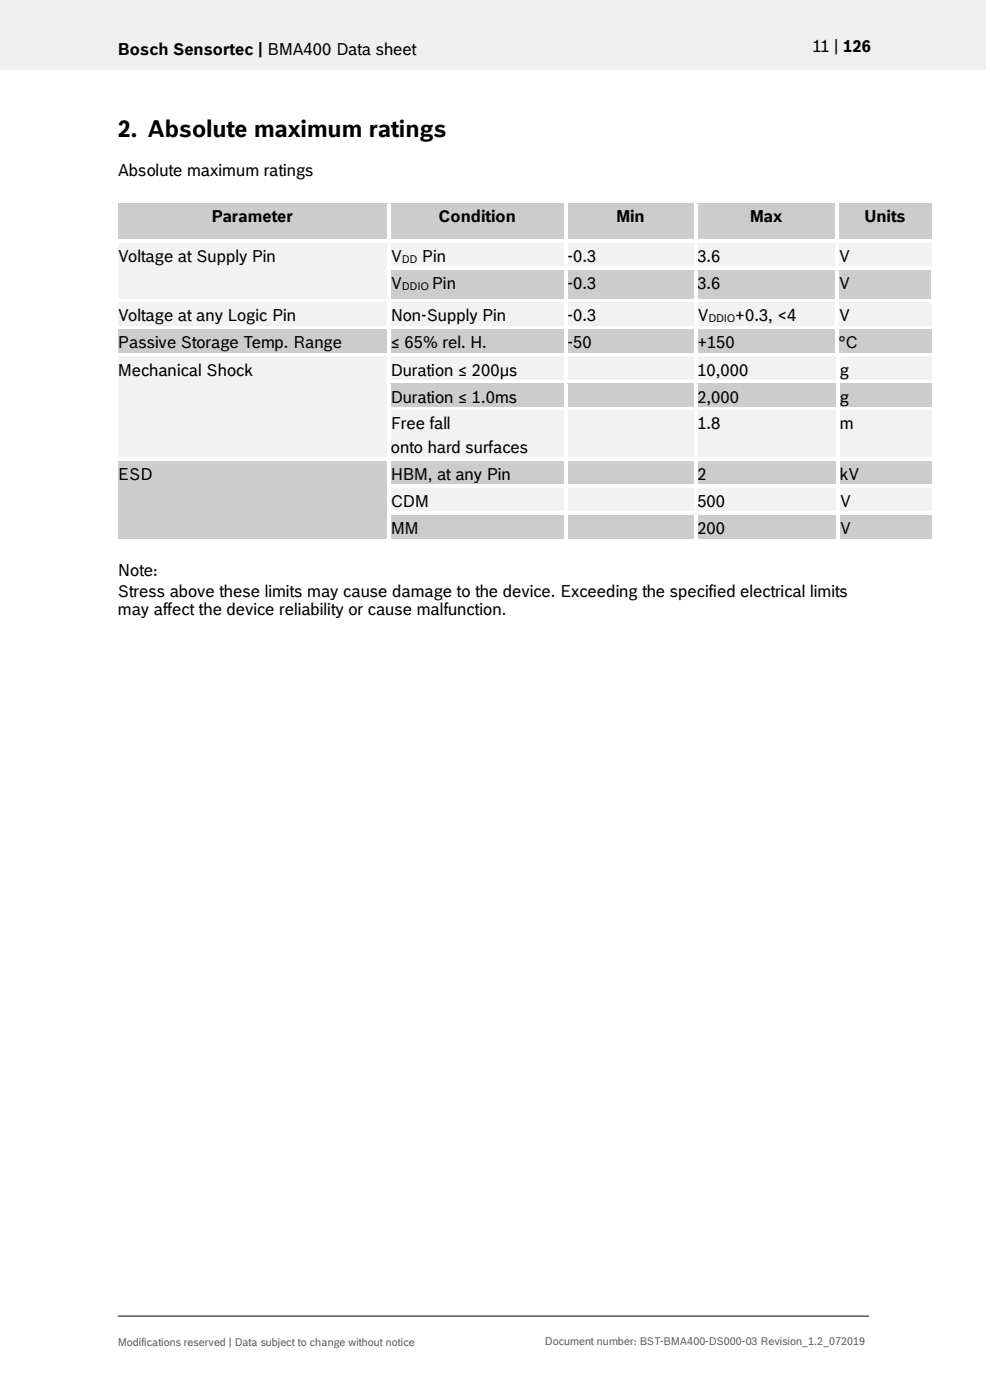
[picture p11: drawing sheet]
<svg xmlns="http://www.w3.org/2000/svg" width="210mm" height="297mm" viewBox="0 0 210 297" stroke-linecap="round" stroke-linejoin="round" font-family="sans-serif">
<defs><g id="words">
<text font-size="5" x="25" y="29">2. Absolute maximum ratings</text>
<g font-size="3.5">
<text x="25" y="11.6">Bosch Sensortec | BMA400 Data sheet</text>
<text x="172.4" y="11">11 | 126</text>
<text x="25" y="37.4">Absolute maximum ratings</text>
<text x="44.9" y="47.2">Parameter</text>
<text x="93" y="47.2">Condition</text>
<text x="130.8" y="47.2">Min</text>
<text x="159.1" y="47.2">Max</text>
<text x="183.4" y="47.2">Units</text>
<text x="25" y="55.5">Voltage at Supply Pin</text>
<text x="82.9" y="55.5">V</text>
<text x="89.5" y="55.5">Pin</text>
<text x="120.4" y="55.5">-0.3</text>
<text x="147.9" y="55.5">3.6</text>
<text x="178" y="55.5">V</text>
<text x="82.9" y="61.3">V</text>
<text x="91.6" y="61.3">Pin</text>
<text x="120.4" y="61.3">-0.3</text>
<text x="147.9" y="61.3">3.6</text>
<text x="178" y="61.3">V</text>
<text x="25" y="68.2">Voltage at any Logic Pin</text>
<text x="82.9" y="68.2">Non-Supply Pin</text>
<text x="120.4" y="68.2">-0.3</text>
<text x="147.9" y="68.2">V</text>
<text x="156" y="68.2">+0.3, &lt;4</text>
<text x="178" y="68.2">V</text>
<text x="25" y="73.9">Passive Storage Temp. Range</text>
<text x="82.9" y="73.9">≤ 65% rel. H.</text>
<text x="120.4" y="73.9">-50</text>
<text x="147.9" y="73.9">+150</text>
<text x="178" y="73.9">°C</text>
<text x="25" y="79.7">Mechanical Shock</text>
<text x="82.9" y="79.7">Duration ≤ 200µs</text>
<text x="147.9" y="79.7">10,000</text>
<text x="178.2" y="79.7">g</text>
<text x="82.9" y="85.4">Duration ≤ 1.0ms</text>
<text x="147.9" y="85.4">2,000</text>
<text x="178.2" y="85.4">g</text>
<text x="82.9" y="91.1">Free fall</text>
<text x="147.9" y="91.1">1.8</text>
<text x="178.2" y="91.1">m</text>
<text x="25" y="101.8">ESD</text>
<text x="82.9" y="96.1">onto hard surfaces</text>
<text x="82.9" y="101.8">HBM, at any Pin</text>
<text x="147.9" y="101.8">2</text>
<text x="178.2" y="101.8">kV</text>
<text x="82.9" y="107.5">CDM</text>
<text x="147.9" y="107.5">500</text>
<text x="178.2" y="107.5">V</text>
<text x="82.9" y="113.3">MM</text>
<text x="147.9" y="113.3">200</text>
<text x="178.2" y="113.3">V</text>
<text x="25" y="122.3">Note:</text>
<text x="25" y="126.6">Stress above these limits may cause damage to the device. Exceeding the specified electrical limits</text>
<text x="25" y="130.6">may affect the device reliability or cause malfunction.</text>
</g>
<g font-size="2.3">
<text x="85.2" y="55.7">DD</text>
<text x="85.2" y="61.5">DDIO</text>
<text x="150.3" y="68.4">DDIO</text>
</g>
<g font-size="2.3" fill="#535f6b">
<text x="25" y="285.5">Modifications reserved | Data subject to change without notice</text>
<text x="115.6" y="285.3">Document number: BST-BMA400-DS000-03 Revision_1.2_072019</text>
</g>
</g></defs>
<path d="M-.1 0h209.2v14.8h-209.2z" fill-rule="evenodd" fill="#efeff0"/>
<path d="M25 279.2h159.4" fill="none" stroke="#000" stroke-width=".21"/>
<g fill="#ccc">
<path d="M25 43.2h57.1v7.6h-57.1z" fill-rule="evenodd"/>
<path d="M25 43.2h57.1v4.9h-57.1z" fill-rule="evenodd"/>
<path d="M82.9 43.2h36.7v7.6h-36.7z" fill-rule="evenodd"/>
<path d="M82.9 43.2h36.7v4.9h-36.7z" fill-rule="evenodd"/>
<path d="M120.4 43.2h26.7v7.6h-26.7z" fill-rule="evenodd"/>
<path d="M120.4 43.2h26.7v4.9h-26.7z" fill-rule="evenodd"/>
<path d="M147.9 43.2h29.3v7.6h-29.3z" fill-rule="evenodd"/>
<path d="M147.9 43.2h29.3v4.9h-29.3z" fill-rule="evenodd"/>
<path d="M178 43.2h19.6v7.6h-19.6z" fill-rule="evenodd"/>
<path d="M178 43.2h19.6v4.9h-19.6z" fill-rule="evenodd"/>
</g>
<g fill="#fff">
<path d="M82.1 43.2h.8v7.6h-.8z" fill-rule="evenodd"/>
<path d="M119.7 43.2h.7v7.6h-.7z" fill-rule="evenodd"/>
<path d="M147.2 43.2h.7v7.6h-.7z" fill-rule="evenodd"/>
<path d="M177.2 43.2h.8v7.6h-.8z" fill-rule="evenodd"/>
</g>
<g fill="#f2f2f2">
<path d="M25 51.6h57.1v11.8h-57.1z" fill-rule="evenodd"/>
<path d="M25 51.6h57.1v4.9h-57.1z" fill-rule="evenodd"/>
<path d="M82.9 51.6h36.7v4.9h-36.7z" fill-rule="evenodd"/>
<path d="M82.9 51.6h36.7v4.9h-36.7z" fill-rule="evenodd"/>
<path d="M120.4 51.6h26.7v4.9h-26.7z" fill-rule="evenodd"/>
<path d="M120.4 51.6h26.7v4.9h-26.7z" fill-rule="evenodd"/>
<path d="M147.9 51.6h29.3v4.9h-29.3z" fill-rule="evenodd"/>
<path d="M147.9 51.6h29.3v4.9h-29.3z" fill-rule="evenodd"/>
<path d="M178 51.6h19.6v4.9h-19.6z" fill-rule="evenodd"/>
<path d="M178 51.6h19.6v4.9h-19.6z" fill-rule="evenodd"/>
</g>
<path d="M25 50.8h57.1v.8h-57.1z" fill-rule="evenodd" fill="#fff"/>
<path d="M25 51.6h57.1" fill="none" stroke="#f2f2f2" stroke-width=".21"/>
<g fill="#fff">
<path d="M82.1 50.8h.8v.8h-.8z" fill-rule="evenodd"/>
<path d="M82.9 50.8h36.8v.8h-36.8z" fill-rule="evenodd"/>
</g>
<path d="M82.9 51.6h36.8" fill="none" stroke="#f2f2f2" stroke-width=".21"/>
<g fill="#fff">
<path d="M119.7 50.8h.7v.8h-.7z" fill-rule="evenodd"/>
<path d="M120.4 50.8h26.8v.8h-26.8z" fill-rule="evenodd"/>
</g>
<path d="M120.4 51.6h26.8" fill="none" stroke="#f2f2f2" stroke-width=".21"/>
<g fill="#fff">
<path d="M147.2 50.8h.7v.8h-.7z" fill-rule="evenodd"/>
<path d="M147.9 50.8h29.3v.8h-29.3z" fill-rule="evenodd"/>
</g>
<path d="M147.9 51.6h29.3" fill="none" stroke="#f2f2f2" stroke-width=".21"/>
<g fill="#fff">
<path d="M177.2 50.8h.8v.8h-.8z" fill-rule="evenodd"/>
<path d="M178 50.8h19.6v.8h-19.6z" fill-rule="evenodd"/>
</g>
<path d="M178 51.6h19.6" fill="none" stroke="#f2f2f2" stroke-width=".21"/>
<g fill="#fff">
<path d="M82.1 51.6h.8v4.9h-.8z" fill-rule="evenodd"/>
<path d="M119.7 51.6h.7v4.9h-.7z" fill-rule="evenodd"/>
<path d="M147.2 51.6h.7v4.9h-.7z" fill-rule="evenodd"/>
<path d="M177.2 51.6h.8v4.9h-.8z" fill-rule="evenodd"/>
</g>
<g fill="#ccc">
<path d="M82.9 57.3h36.7v6.1h-36.7z" fill-rule="evenodd"/>
<path d="M82.9 57.3h36.7v5h-36.7z" fill-rule="evenodd"/>
<path d="M120.4 57.3h26.7v6.1h-26.7z" fill-rule="evenodd"/>
<path d="M120.4 57.3h26.7v5h-26.7z" fill-rule="evenodd"/>
<path d="M147.9 57.3h29.3v6.1h-29.3z" fill-rule="evenodd"/>
<path d="M147.9 57.3h29.3v5h-29.3z" fill-rule="evenodd"/>
<path d="M178 57.3h19.4v6.1h-19.4z" fill-rule="evenodd"/>
<path d="M178 57.3h19.4v5h-19.4z" fill-rule="evenodd"/>
</g>
<g fill="#fff">
<path d="M82.1 56.5h.8v.8h-.8z" fill-rule="evenodd"/>
<path d="M82.9 56.5h36.8v.8h-36.8z" fill-rule="evenodd"/>
</g>
<path d="M82.9 57.3h36.8" fill="none" stroke="#ccc" stroke-width=".21"/>
<g fill="#fff">
<path d="M119.7 56.5h.7v.8h-.7z" fill-rule="evenodd"/>
<path d="M120.4 56.5h26.8v.8h-26.8z" fill-rule="evenodd"/>
</g>
<path d="M120.4 57.3h26.8" fill="none" stroke="#ccc" stroke-width=".21"/>
<g fill="#fff">
<path d="M147.2 56.5h.7v.8h-.7z" fill-rule="evenodd"/>
<path d="M147.9 56.5h29.3v.8h-29.3z" fill-rule="evenodd"/>
</g>
<path d="M147.9 57.3h29.3" fill="none" stroke="#ccc" stroke-width=".21"/>
<g fill="#fff">
<path d="M177.2 56.5h.8v.8h-.8z" fill-rule="evenodd"/>
<path d="M178 56.5h19.4v.8h-19.4z" fill-rule="evenodd"/>
</g>
<path d="M178 57.3h19.4" fill="none" stroke="#ccc" stroke-width=".21"/>
<g fill="#fff">
<path d="M197.4 56.5h.7v.8h-.7z" fill-rule="evenodd"/>
<path d="M82.1 57.3h.8v6.1h-.8z" fill-rule="evenodd"/>
<path d="M119.7 57.3h.7v6.1h-.7z" fill-rule="evenodd"/>
<path d="M147.2 57.3h.7v6.1h-.7z" fill-rule="evenodd"/>
<path d="M177.2 57.3h.8v6.1h-.8z" fill-rule="evenodd"/>
</g>
<g fill="#f2f2f2">
<path d="M25 64.2h57.1v5h-57.1z" fill-rule="evenodd"/>
<path d="M25 64.2h57.1v5h-57.1z" fill-rule="evenodd"/>
<path d="M82.9 64.2h36.7v5h-36.7z" fill-rule="evenodd"/>
<path d="M82.9 64.2h36.7v5h-36.7z" fill-rule="evenodd"/>
<path d="M120.4 64.2h26.7v5h-26.7z" fill-rule="evenodd"/>
<path d="M120.4 64.2h26.7v5h-26.7z" fill-rule="evenodd"/>
<path d="M147.9 64.2h29.3v5h-29.3z" fill-rule="evenodd"/>
<path d="M147.9 64.2h29.3v5h-29.3z" fill-rule="evenodd"/>
<path d="M178 64.2h19.6v5h-19.6z" fill-rule="evenodd"/>
<path d="M178 64.2h19.6v5h-19.6z" fill-rule="evenodd"/>
</g>
<path d="M25 63.4h57.1v.8h-57.1z" fill-rule="evenodd" fill="#fff"/>
<path d="M25 64.2h57.1" fill="none" stroke="#f2f2f2" stroke-width=".21"/>
<g fill="#fff">
<path d="M82.1 63.4h.8v.8h-.8z" fill-rule="evenodd"/>
<path d="M82.9 63.4h36.8v.8h-36.8z" fill-rule="evenodd"/>
</g>
<path d="M82.9 64.2h36.8" fill="none" stroke="#f2f2f2" stroke-width=".21"/>
<g fill="#fff">
<path d="M119.7 63.4h.7v.8h-.7z" fill-rule="evenodd"/>
<path d="M120.4 63.4h26.8v.8h-26.8z" fill-rule="evenodd"/>
</g>
<path d="M120.4 64.2h26.8" fill="none" stroke="#f2f2f2" stroke-width=".21"/>
<g fill="#fff">
<path d="M147.2 63.4h.7v.8h-.7z" fill-rule="evenodd"/>
<path d="M147.9 63.4h29.3v.8h-29.3z" fill-rule="evenodd"/>
</g>
<path d="M147.9 64.2h29.3" fill="none" stroke="#f2f2f2" stroke-width=".21"/>
<g fill="#fff">
<path d="M177.2 63.4h.8v.8h-.8z" fill-rule="evenodd"/>
<path d="M178 63.4h19.4v.8h-19.4z" fill-rule="evenodd"/>
</g>
<path d="M178 64.2h19.4" fill="none" stroke="#f2f2f2" stroke-width=".21"/>
<path d="M197.4 64.2h.7z" fill-rule="evenodd" fill="#f2f2f2"/>
<g fill="#fff">
<path d="M197.4 63.4h.7v.8h-.7z" fill-rule="evenodd"/>
<path d="M82.1 64.2h.8v5h-.8z" fill-rule="evenodd"/>
<path d="M119.7 64.2h.7v5h-.7z" fill-rule="evenodd"/>
<path d="M147.2 64.2h.7v5h-.7z" fill-rule="evenodd"/>
<path d="M177.2 64.2h.8v5h-.8z" fill-rule="evenodd"/>
</g>
<g fill="#ccc">
<path d="M25 69.9h57.1v5h-57.1z" fill-rule="evenodd"/>
<path d="M25 69.9h57.1v5h-57.1z" fill-rule="evenodd"/>
<path d="M82.9 69.9h36.7v5h-36.7z" fill-rule="evenodd"/>
<path d="M82.9 69.9h36.7v5h-36.7z" fill-rule="evenodd"/>
<path d="M120.4 69.9h26.7v5h-26.7z" fill-rule="evenodd"/>
<path d="M120.4 69.9h26.7v5h-26.7z" fill-rule="evenodd"/>
<path d="M147.9 69.9h29.3v5h-29.3z" fill-rule="evenodd"/>
<path d="M147.9 69.9h29.3v5h-29.3z" fill-rule="evenodd"/>
<path d="M178 69.9h19.6v5h-19.6z" fill-rule="evenodd"/>
<path d="M178 69.9h19.6v5h-19.6z" fill-rule="evenodd"/>
</g>
<path d="M25 69.2h57.1v.7h-57.1z" fill-rule="evenodd" fill="#fff"/>
<path d="M25 70h57.1" fill="none" stroke="#ccc" stroke-width=".21"/>
<g fill="#fff">
<path d="M82.1 69.2h.8v.8h-.8z" fill-rule="evenodd"/>
<path d="M82.9 69.2h36.8v.7h-36.8z" fill-rule="evenodd"/>
</g>
<path d="M82.9 70h36.8" fill="none" stroke="#ccc" stroke-width=".21"/>
<g fill="#fff">
<path d="M119.7 69.2h.7v.8h-.7z" fill-rule="evenodd"/>
<path d="M120.4 69.2h26.8v.7h-26.8z" fill-rule="evenodd"/>
</g>
<path d="M120.4 70h26.8" fill="none" stroke="#ccc" stroke-width=".21"/>
<g fill="#fff">
<path d="M147.2 69.2h.7v.8h-.7z" fill-rule="evenodd"/>
<path d="M147.9 69.2h29.3v.7h-29.3z" fill-rule="evenodd"/>
</g>
<path d="M147.9 70h29.3" fill="none" stroke="#ccc" stroke-width=".21"/>
<g fill="#fff">
<path d="M177.2 69.2h.8v.8h-.8z" fill-rule="evenodd"/>
<path d="M178 69.2h19.6v.7h-19.6z" fill-rule="evenodd"/>
</g>
<path d="M178 70h19.6" fill="none" stroke="#ccc" stroke-width=".21"/>
<g fill="#fff">
<path d="M82.1 70h.8v4.9h-.8z" fill-rule="evenodd"/>
<path d="M119.7 70h.7v4.9h-.7z" fill-rule="evenodd"/>
<path d="M147.2 70h.7v4.9h-.7z" fill-rule="evenodd"/>
<path d="M177.2 70h.8v4.9h-.8z" fill-rule="evenodd"/>
</g>
<g fill="#f2f2f2">
<path d="M25 75.7h57.1v21.3h-57.1z" fill-rule="evenodd"/>
<path d="M25 75.7h57.1v5h-57.1z" fill-rule="evenodd"/>
<path d="M82.9 75.7h36.7v5h-36.7z" fill-rule="evenodd"/>
<path d="M82.9 75.7h36.7v5h-36.7z" fill-rule="evenodd"/>
<path d="M120.4 75.7h26.7v5h-26.7z" fill-rule="evenodd"/>
<path d="M120.4 75.7h26.7v5h-26.7z" fill-rule="evenodd"/>
<path d="M147.9 75.7h29.5v5h-29.5z" fill-rule="evenodd"/>
<path d="M147.9 75.7h29.5v5h-29.5z" fill-rule="evenodd"/>
<path d="M178.2 75.7h19.4v5h-19.4z" fill-rule="evenodd"/>
<path d="M178.2 75.7h19.4v5h-19.4z" fill-rule="evenodd"/>
</g>
<path d="M25 74.9h57.1v.8h-57.1z" fill-rule="evenodd" fill="#fff"/>
<path d="M25 75.7h57.1" fill="none" stroke="#f2f2f2" stroke-width=".21"/>
<g fill="#fff">
<path d="M82.1 74.9h.8v.8h-.8z" fill-rule="evenodd"/>
<path d="M82.9 74.9h36.8v.8h-36.8z" fill-rule="evenodd"/>
</g>
<path d="M82.9 75.7h36.8" fill="none" stroke="#f2f2f2" stroke-width=".21"/>
<g fill="#fff">
<path d="M119.7 74.9h.7v.8h-.7z" fill-rule="evenodd"/>
<path d="M120.4 74.9h26.8v.8h-26.8z" fill-rule="evenodd"/>
</g>
<path d="M120.4 75.7h26.8" fill="none" stroke="#f2f2f2" stroke-width=".21"/>
<g fill="#fff">
<path d="M147.2 74.9h.7v.8h-.7z" fill-rule="evenodd"/>
<path d="M147.9 74.9h29.3v.8h-29.3z" fill-rule="evenodd"/>
</g>
<path d="M147.9 75.7h29.3" fill="none" stroke="#f2f2f2" stroke-width=".21"/>
<path d="M177.2 75.7h.2z" fill-rule="evenodd" fill="#f2f2f2"/>
<g fill="#fff">
<path d="M177.4 75.7h.8z" fill-rule="evenodd"/>
<path d="M177.2 74.9h.8v.8h-.8z" fill-rule="evenodd"/>
</g>
<path d="M178 75.7h.7z" fill-rule="evenodd" fill="#f2f2f2"/>
<g fill="#fff">
<path d="M178 74.9h.7v.8h-.7z" fill-rule="evenodd"/>
<path d="M178.7 74.9h18.9v.8h-18.9z" fill-rule="evenodd"/>
</g>
<path d="M178.7 75.7h18.9" fill="none" stroke="#f2f2f2" stroke-width=".21"/>
<g fill="#fff">
<path d="M82.1 75.7h.8v5h-.8z" fill-rule="evenodd"/>
<path d="M119.7 75.7h.7v5h-.7z" fill-rule="evenodd"/>
<path d="M147.2 75.7h.7v5h-.7z" fill-rule="evenodd"/>
<path d="M177.4 75.7h.8v5h-.8z" fill-rule="evenodd"/>
</g>
<g fill="#ccc">
<path d="M82.9 81.4h36.7v5h-36.7z" fill-rule="evenodd"/>
<path d="M82.9 81.4h36.7v5h-36.7z" fill-rule="evenodd"/>
<path d="M120.4 81.4h26.7v5h-26.7z" fill-rule="evenodd"/>
<path d="M120.4 81.4h26.7v5h-26.7z" fill-rule="evenodd"/>
<path d="M147.9 81.4h29.5v5h-29.5z" fill-rule="evenodd"/>
<path d="M147.9 81.4h29.5v5h-29.5z" fill-rule="evenodd"/>
<path d="M178.2 81.4h19.4v5h-19.4z" fill-rule="evenodd"/>
<path d="M178.2 81.4h19.4v5h-19.4z" fill-rule="evenodd"/>
</g>
<g fill="#fff">
<path d="M82.1 80.7h.8v.8h-.8z" fill-rule="evenodd"/>
<path d="M82.9 80.7h36.8v.7h-36.8z" fill-rule="evenodd"/>
</g>
<path d="M82.9 81.4h36.8" fill="none" stroke="#ccc" stroke-width=".21"/>
<g fill="#fff">
<path d="M119.7 80.7h.7v.8h-.7z" fill-rule="evenodd"/>
<path d="M120.4 80.7h26.8v.7h-26.8z" fill-rule="evenodd"/>
</g>
<path d="M120.4 81.4h26.8" fill="none" stroke="#ccc" stroke-width=".21"/>
<g fill="#fff">
<path d="M147.2 80.7h.7v.8h-.7z" fill-rule="evenodd"/>
<path d="M147.9 80.7h29.5v.7h-29.5z" fill-rule="evenodd"/>
</g>
<path d="M147.9 81.4h29.5" fill="none" stroke="#ccc" stroke-width=".21"/>
<g fill="#fff">
<path d="M177.4 80.7h.8v.8h-.8z" fill-rule="evenodd"/>
<path d="M178.2 80.7h19.4v.7h-19.4z" fill-rule="evenodd"/>
</g>
<path d="M178.2 81.4h19.4" fill="none" stroke="#ccc" stroke-width=".21"/>
<g fill="#fff">
<path d="M82.1 81.5h.8v4.9h-.8z" fill-rule="evenodd"/>
<path d="M119.7 81.5h.7v4.9h-.7z" fill-rule="evenodd"/>
<path d="M147.2 81.5h.7v4.9h-.7z" fill-rule="evenodd"/>
<path d="M177.4 81.5h.8v4.9h-.8z" fill-rule="evenodd"/>
</g>
<g fill="#f2f2f2">
<path d="M82.9 87.2h36.7v9.8h-36.7z" fill-rule="evenodd"/>
<path d="M82.9 87.2h36.7v4.9h-36.7z" fill-rule="evenodd"/>
<path d="M82.9 92.1h36.7v4.9h-36.7z" fill-rule="evenodd"/>
<path d="M120.4 87.2h26.7v9.8h-26.7z" fill-rule="evenodd"/>
<path d="M120.4 87.2h26.7v4.9h-26.7z" fill-rule="evenodd"/>
<path d="M147.9 87.2h29.5v9.8h-29.5z" fill-rule="evenodd"/>
<path d="M147.9 87.2h29.5v4.9h-29.5z" fill-rule="evenodd"/>
<path d="M178.2 87.2h19.4v9.8h-19.4z" fill-rule="evenodd"/>
<path d="M178.2 87.2h19.4v4.9h-19.4z" fill-rule="evenodd"/>
</g>
<g fill="#fff">
<path d="M82.1 86.4h.8v.8h-.8z" fill-rule="evenodd"/>
<path d="M82.9 86.4h36.8v.7h-36.8z" fill-rule="evenodd"/>
</g>
<path d="M82.9 87.2h36.8" fill="none" stroke="#f2f2f2" stroke-width=".21"/>
<g fill="#fff">
<path d="M119.7 86.4h.7v.8h-.7z" fill-rule="evenodd"/>
<path d="M120.4 86.4h26.8v.7h-26.8z" fill-rule="evenodd"/>
</g>
<path d="M120.4 87.2h26.8" fill="none" stroke="#f2f2f2" stroke-width=".21"/>
<g fill="#fff">
<path d="M147.2 86.4h.7v.8h-.7z" fill-rule="evenodd"/>
<path d="M147.9 86.4h29.5v.7h-29.5z" fill-rule="evenodd"/>
</g>
<path d="M147.9 87.2h29.5" fill="none" stroke="#f2f2f2" stroke-width=".21"/>
<g fill="#fff">
<path d="M177.4 86.4h.8v.8h-.8z" fill-rule="evenodd"/>
<path d="M178.2 86.4h19.4v.7h-19.4z" fill-rule="evenodd"/>
</g>
<path d="M178.2 87.2h19.4" fill="none" stroke="#f2f2f2" stroke-width=".21"/>
<g fill="#fff">
<path d="M82.1 87.2h.8v9.8h-.8z" fill-rule="evenodd"/>
<path d="M119.7 87.2h.7v9.8h-.7z" fill-rule="evenodd"/>
<path d="M147.2 87.2h.7v9.8h-.7z" fill-rule="evenodd"/>
<path d="M177.4 87.2h.8v9.8h-.8z" fill-rule="evenodd"/>
</g>
<g fill="#ccc">
<path d="M25 97.8h57.1v16.4h-57.1z" fill-rule="evenodd"/>
<path d="M25 97.8h57.1v5h-57.1z" fill-rule="evenodd"/>
<path d="M82.9 97.8h36.7v5h-36.7z" fill-rule="evenodd"/>
<path d="M82.9 97.8h36.7v5h-36.7z" fill-rule="evenodd"/>
<path d="M120.4 97.8h26.7v5h-26.7z" fill-rule="evenodd"/>
<path d="M120.4 97.8h26.7v5h-26.7z" fill-rule="evenodd"/>
<path d="M147.9 97.8h29.5v5h-29.5z" fill-rule="evenodd"/>
<path d="M147.9 97.8h29.5v5h-29.5z" fill-rule="evenodd"/>
<path d="M178.2 97.8h19.4v5h-19.4z" fill-rule="evenodd"/>
<path d="M178.2 97.8h19.4v5h-19.4z" fill-rule="evenodd"/>
</g>
<path d="M25 97h57.1v.8h-57.1z" fill-rule="evenodd" fill="#fff"/>
<path d="M25 97.8h57.1" fill="none" stroke="#ccc" stroke-width=".21"/>
<g fill="#fff">
<path d="M82.1 97h.8v.8h-.8z" fill-rule="evenodd"/>
<path d="M82.9 97h36.8v.8h-36.8z" fill-rule="evenodd"/>
</g>
<path d="M82.9 97.8h36.8" fill="none" stroke="#ccc" stroke-width=".21"/>
<g fill="#fff">
<path d="M119.7 97h.7v.8h-.7z" fill-rule="evenodd"/>
<path d="M120.4 97h26.8v.8h-26.8z" fill-rule="evenodd"/>
</g>
<path d="M120.4 97.8h26.8" fill="none" stroke="#ccc" stroke-width=".21"/>
<g fill="#fff">
<path d="M147.2 97h.7v.8h-.7z" fill-rule="evenodd"/>
<path d="M147.9 97h29.5v.8h-29.5z" fill-rule="evenodd"/>
</g>
<path d="M147.9 97.8h29.5" fill="none" stroke="#ccc" stroke-width=".21"/>
<g fill="#fff">
<path d="M177.4 97h.8v.8h-.8z" fill-rule="evenodd"/>
<path d="M178.2 97h19.4v.8h-19.4z" fill-rule="evenodd"/>
</g>
<path d="M178.2 97.8h19.4" fill="none" stroke="#ccc" stroke-width=".21"/>
<g fill="#fff">
<path d="M82.1 97.8h.8v5h-.8z" fill-rule="evenodd"/>
<path d="M119.7 97.8h.7v5h-.7z" fill-rule="evenodd"/>
<path d="M147.2 97.8h.7v5h-.7z" fill-rule="evenodd"/>
<path d="M177.4 97.8h.8v5h-.8z" fill-rule="evenodd"/>
</g>
<g fill="#f2f2f2">
<path d="M82.9 103.6h36.7v4.9h-36.7z" fill-rule="evenodd"/>
<path d="M82.9 103.6h36.7v4.9h-36.7z" fill-rule="evenodd"/>
<path d="M120.4 103.6h26.7v4.9h-26.7z" fill-rule="evenodd"/>
<path d="M120.4 103.6h26.7v4.9h-26.7z" fill-rule="evenodd"/>
<path d="M147.9 103.6h29.5v4.9h-29.5z" fill-rule="evenodd"/>
<path d="M147.9 103.6h29.5v4.9h-29.5z" fill-rule="evenodd"/>
<path d="M178.2 103.6h19.4v4.9h-19.4z" fill-rule="evenodd"/>
<path d="M178.2 103.6h19.4v4.9h-19.4z" fill-rule="evenodd"/>
</g>
<g fill="#fff">
<path d="M82.1 102.8h.8v.8h-.8z" fill-rule="evenodd"/>
<path d="M82.9 102.8h36.8v.7h-36.8z" fill-rule="evenodd"/>
</g>
<path d="M82.9 103.5h36.8" fill="none" stroke="#f2f2f2" stroke-width=".21"/>
<g fill="#fff">
<path d="M119.7 102.8h.7v.8h-.7z" fill-rule="evenodd"/>
<path d="M120.4 102.8h26.8v.7h-26.8z" fill-rule="evenodd"/>
</g>
<path d="M120.4 103.5h26.8" fill="none" stroke="#f2f2f2" stroke-width=".21"/>
<g fill="#fff">
<path d="M147.2 102.8h.7v.8h-.7z" fill-rule="evenodd"/>
<path d="M147.9 102.8h29.5v.7h-29.5z" fill-rule="evenodd"/>
</g>
<path d="M147.9 103.5h29.5" fill="none" stroke="#f2f2f2" stroke-width=".21"/>
<g fill="#fff">
<path d="M177.4 102.8h.8v.8h-.8z" fill-rule="evenodd"/>
<path d="M178.2 102.8h19.4v.7h-19.4z" fill-rule="evenodd"/>
</g>
<path d="M178.2 103.5h19.4" fill="none" stroke="#f2f2f2" stroke-width=".21"/>
<g fill="#fff">
<path d="M82.1 103.6h.8v4.9h-.8z" fill-rule="evenodd"/>
<path d="M119.7 103.6h.7v4.9h-.7z" fill-rule="evenodd"/>
<path d="M147.2 103.6h.7v4.9h-.7z" fill-rule="evenodd"/>
<path d="M177.4 103.6h.8v4.9h-.8z" fill-rule="evenodd"/>
</g>
<g fill="#ccc">
<path d="M82.9 109.3h36.7v4.9h-36.7z" fill-rule="evenodd"/>
<path d="M82.9 109.3h36.7v4.9h-36.7z" fill-rule="evenodd"/>
<path d="M120.4 109.3h26.7v4.9h-26.7z" fill-rule="evenodd"/>
<path d="M120.4 109.3h26.7v4.9h-26.7z" fill-rule="evenodd"/>
<path d="M147.9 109.3h29.5v4.9h-29.5z" fill-rule="evenodd"/>
<path d="M147.9 109.3h29.5v4.9h-29.5z" fill-rule="evenodd"/>
<path d="M178.2 109.3h19.4v4.9h-19.4z" fill-rule="evenodd"/>
<path d="M178.2 109.3h19.4v4.9h-19.4z" fill-rule="evenodd"/>
</g>
<g fill="#fff">
<path d="M82.1 108.5h.8v.8h-.8z" fill-rule="evenodd"/>
<path d="M82.9 108.5h36.8v.8h-36.8z" fill-rule="evenodd"/>
</g>
<path d="M82.9 109.3h36.8" fill="none" stroke="#ccc" stroke-width=".21"/>
<g fill="#fff">
<path d="M119.7 108.5h.7v.8h-.7z" fill-rule="evenodd"/>
<path d="M120.4 108.5h26.8v.8h-26.8z" fill-rule="evenodd"/>
</g>
<path d="M120.4 109.3h26.8" fill="none" stroke="#ccc" stroke-width=".21"/>
<g fill="#fff">
<path d="M147.2 108.5h.7v.8h-.7z" fill-rule="evenodd"/>
<path d="M147.9 108.5h29.5v.8h-29.5z" fill-rule="evenodd"/>
</g>
<path d="M147.9 109.3h29.5" fill="none" stroke="#ccc" stroke-width=".21"/>
<g fill="#fff">
<path d="M177.4 108.5h.8v.8h-.8z" fill-rule="evenodd"/>
<path d="M178.2 108.5h19.4v.8h-19.4z" fill-rule="evenodd"/>
</g>
<path d="M178.2 109.3h19.4" fill="none" stroke="#ccc" stroke-width=".21"/>
<g fill="#fff">
<path d="M82.1 109.3h.8v4.9h-.8z" fill-rule="evenodd"/>
<path d="M119.7 109.3h.7v4.9h-.7z" fill-rule="evenodd"/>
<path d="M147.2 109.3h.7v4.9h-.7z" fill-rule="evenodd"/>
<path d="M177.4 109.3h.8v4.9h-.8z" fill-rule="evenodd"/>
</g>
<use href="#words"/>
</svg>
